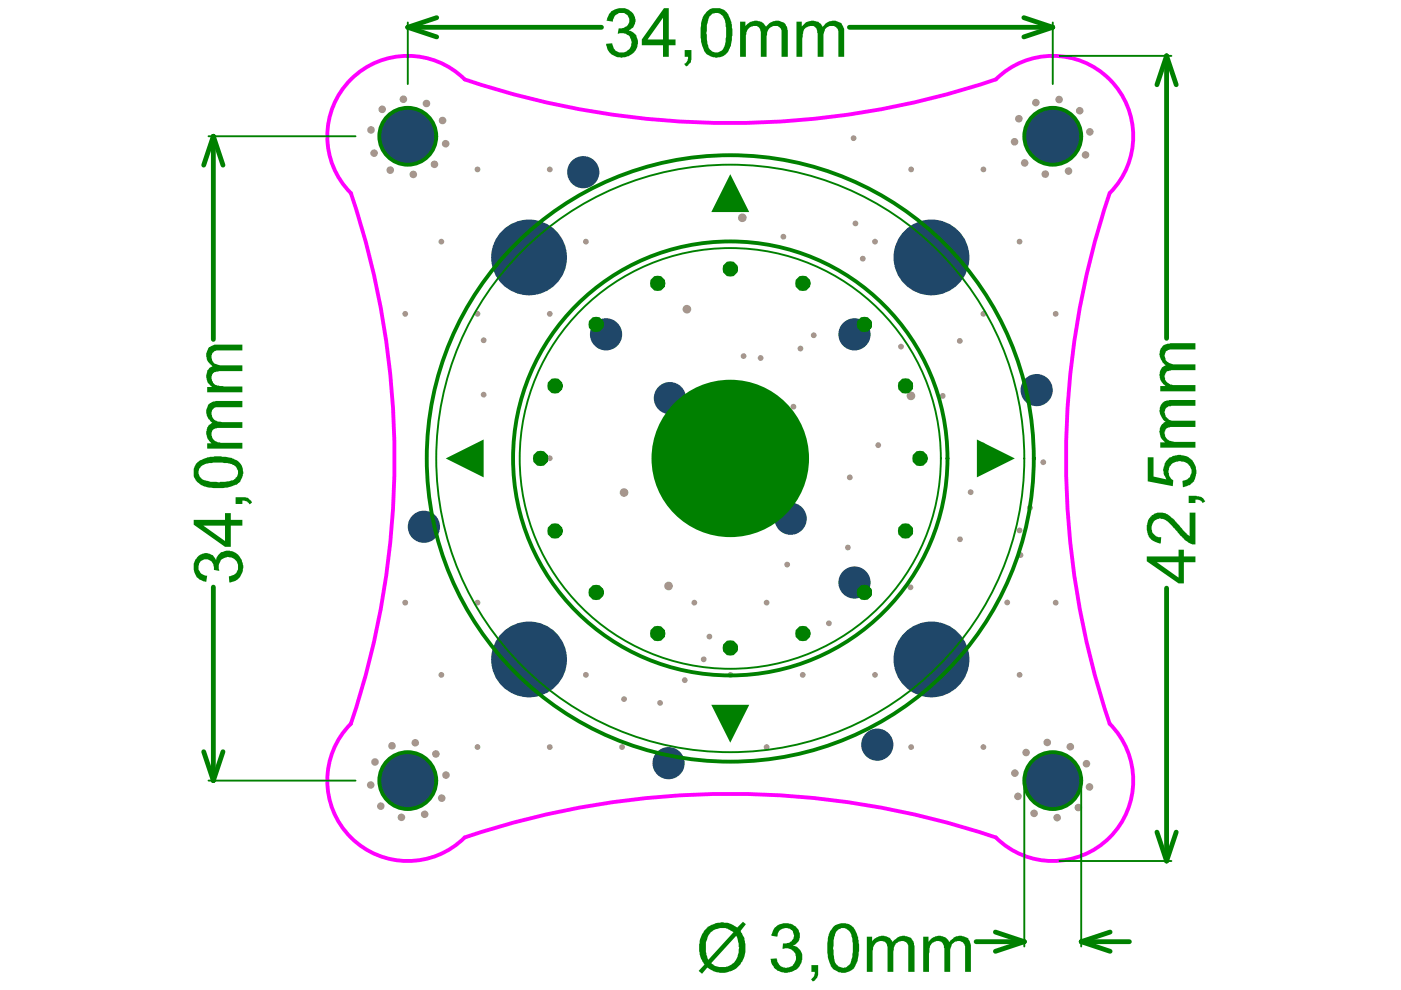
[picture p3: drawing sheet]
<svg xmlns="http://www.w3.org/2000/svg" width="297mm" height="210mm" viewBox="0 0 297 210" stroke-linecap="round" stroke-linejoin="round" font-family="sans-serif">
<circle cx="89.9" cy="111.7" r="3.4" fill="#1f4769"/>
<circle cx="112.2" cy="139.8" r="8" fill="#fff"/>
<circle cx="112.2" cy="139.8" r="8" fill="#1f4769"/>
<circle cx="123.7" cy="36.5" r="4.6" fill="#fff"/>
<circle cx="123.7" cy="36.5" r="3.4" fill="#1f4769"/>
<circle cx="141.7" cy="161.8" r="4.6" fill="#fff"/>
<circle cx="141.7" cy="161.8" r="3.4" fill="#1f4769"/>
<circle cx="150.4" cy="101.7" r="4.6" fill="#fff"/>
<circle cx="150.4" cy="101.7" r="3.4" fill="#1f4769"/>
<circle cx="181.2" cy="70.9" r="4.6" fill="#fff"/>
<circle cx="181.2" cy="70.9" r="3.4" fill="#1f4769"/>
<circle cx="112.2" cy="54.6" r="8" fill="#fff"/>
<circle cx="112.2" cy="54.6" r="8" fill="#1f4769"/>
<circle cx="142" cy="84.4" r="3.4" fill="#fff"/>
<circle cx="142" cy="84.4" r="3.4" fill="#1f4769"/>
<circle cx="186" cy="157.9" r="4.6" fill="#fff"/>
<circle cx="186" cy="157.9" r="3.4" fill="#1f4769"/>
<circle cx="181.2" cy="123.5" r="4.6" fill="#fff"/>
<circle cx="181.2" cy="123.5" r="3.4" fill="#1f4769"/>
<circle cx="219.8" cy="82.7" r="4.6" fill="#fff"/>
<circle cx="219.8" cy="82.7" r="3.4" fill="#1f4769"/>
<circle cx="197.5" cy="139.8" r="8" fill="#fff"/>
<circle cx="197.5" cy="139.8" r="8" fill="#1f4769"/>
<circle cx="167.6" cy="110" r="3.4" fill="#fff"/>
<circle cx="167.6" cy="110" r="3.4" fill="#1f4769"/>
<circle cx="128.5" cy="70.9" r="4.6" fill="#fff"/>
<circle cx="128.5" cy="70.9" r="3.4" fill="#1f4769"/>
<circle cx="86.5" cy="165.5" r="10.1" fill="#fff"/>
<circle cx="86.5" cy="165.5" r="6" fill="#1f4769"/>
<circle cx="86.5" cy="28.9" r="10.1" fill="#fff"/>
<circle cx="86.5" cy="28.9" r="6" fill="#1f4769"/>
<circle cx="223.2" cy="165.5" r="10.1" fill="#fff"/>
<circle cx="223.2" cy="165.5" r="6" fill="#1f4769"/>
<circle cx="197.5" cy="54.6" r="8" fill="#fff"/>
<circle cx="197.5" cy="54.6" r="8" fill="#1f4769"/>
<circle cx="223.2" cy="28.9" r="10.1" fill="#fff"/>
<circle cx="223.2" cy="28.9" r="6" fill="#1f4769"/>
<path d="M74.4 16.8a17.1 17.1 0 0 1 24.1 0 176.2 176.2 0 0 0 112.6 0 17.1 17.1 0 0 1 24.2 0 17.1 17.1 0 0 1 0 24.1 175.7 175.7 0 0 0 0 112.6 17.1 17.1 0 0 1 0 24.1 17.1 17.1 0 0 1-24.2 0 176.2 176.2 0 0 0-112.6 0 17.1 17.1 0 0 1-24.1 0 17.1 17.1 0 0 1 0-24.1 175.7 175.7 0 0 0 0-112.6 17 17 0 0 1 0-24.1z" fill="none" stroke="#f0f" stroke-width=".82"/>
<g fill="#a6968d">
<circle cx="102.5" cy="83.7" r=".61"/>
<circle cx="102.5" cy="72.1" r=".61"/>
<circle cx="216.2" cy="51.2" r=".61"/>
<circle cx="223.8" cy="66.5" r=".61"/>
<circle cx="216.2" cy="112.5" r=".61"/>
<circle cx="223.8" cy="127.8" r=".61"/>
<circle cx="216.2" cy="143.1" r=".61"/>
<circle cx="208.5" cy="35.9" r=".61"/>
<circle cx="208.5" cy="66.5" r=".61"/>
<circle cx="208.5" cy="158.4" r=".61"/>
<circle cx="193.2" cy="35.9" r=".61"/>
<circle cx="185.5" cy="51.2" r=".61"/>
<circle cx="185.5" cy="143.1" r=".61"/>
<circle cx="193.2" cy="158.4" r=".61"/>
<circle cx="170.2" cy="143.1" r=".61"/>
<circle cx="162.5" cy="127.8" r=".61"/>
<circle cx="154.9" cy="143.1" r=".61"/>
<circle cx="162.5" cy="158.4" r=".61"/>
<circle cx="147.2" cy="127.8" r=".61"/>
<circle cx="124.2" cy="51.2" r=".61"/>
<circle cx="124.2" cy="143.1" r=".61"/>
<circle cx="131.9" cy="158.4" r=".61"/>
<circle cx="116.6" cy="35.9" r=".61"/>
<circle cx="116.6" cy="66.5" r=".61"/>
<circle cx="116.6" cy="97.2" r=".61"/>
<circle cx="116.6" cy="158.4" r=".61"/>
<circle cx="101.2" cy="35.9" r=".61"/>
<circle cx="93.6" cy="51.2" r=".61"/>
<circle cx="101.2" cy="66.5" r=".61"/>
<circle cx="101.2" cy="97.2" r=".61"/>
<circle cx="101.2" cy="127.8" r=".61"/>
<circle cx="93.6" cy="143.1" r=".61"/>
<circle cx="101.2" cy="158.4" r=".61"/>
<circle cx="85.9" cy="66.5" r=".61"/>
<circle cx="85.9" cy="127.8" r=".61"/>
<circle cx="221.2" cy="98" r=".61"/>
<circle cx="218.4" cy="107.6" r=".61"/>
<circle cx="216.4" cy="117.7" r=".61"/>
<circle cx="213.6" cy="127.7" r=".61"/>
<circle cx="149.2" cy="139.8" r=".61"/>
<circle cx="140" cy="149" r=".61"/>
<circle cx="132.3" cy="148.2" r=".61"/>
<circle cx="150.4" cy="135" r=".61"/>
<circle cx="145.2" cy="144.2" r=".61"/>
<circle cx="166.1" cy="50.2" r=".61"/>
<circle cx="181.4" cy="47.4" r=".61"/>
<circle cx="181" cy="29.3" r=".61"/>
<circle cx="191" cy="73.5" r=".61"/>
<circle cx="203.5" cy="72.3" r=".61"/>
<circle cx="199.9" cy="83.9" r=".61"/>
<circle cx="179.8" cy="116.1" r=".61"/>
<circle cx="186.2" cy="94.4" r=".61"/>
<circle cx="132.3" cy="104.4" r=".92"/>
<circle cx="193" cy="124.5" r=".61"/>
<circle cx="175.7" cy="132.2" r=".61"/>
<circle cx="166.9" cy="119.7" r=".61"/>
<circle cx="153.2" cy="111.7" r=".61"/>
<circle cx="141.7" cy="124.2" r=".92"/>
<circle cx="81" cy="23.2" r=".8"/>
<circle cx="78.7" cy="27.5" r=".8"/>
<circle cx="79.3" cy="32.5" r=".8"/>
<circle cx="82.7" cy="36.1" r=".8"/>
<circle cx="87.6" cy="37" r=".8"/>
<circle cx="92.1" cy="34.8" r=".8"/>
<circle cx="94.5" cy="30.5" r=".8"/>
<circle cx="93.8" cy="25.6" r=".8"/>
<circle cx="90.4" cy="21.9" r=".8"/>
<circle cx="85.5" cy="21" r=".8"/>
<circle cx="145.6" cy="65.6" r=".92"/>
<circle cx="168.2" cy="90.5" r=".61"/>
<circle cx="164" cy="90.5" r=".61"/>
<circle cx="164" cy="86.2" r=".61"/>
<circle cx="168.2" cy="86.2" r=".61"/>
<circle cx="182.9" cy="54.8" r=".61"/>
<circle cx="193.1" cy="83.9" r=".92"/>
<circle cx="161.3" cy="75.9" r=".61"/>
<circle cx="157.6" cy="75.5" r=".61"/>
<circle cx="157.4" cy="46.2" r=".92"/>
<circle cx="208.3" cy="94.4" r=".61"/>
<circle cx="205.8" cy="104.4" r=".61"/>
<circle cx="203.5" cy="114.3" r=".61"/>
<circle cx="172.5" cy="71.1" r=".61"/>
<circle cx="180.2" cy="101.2" r=".61"/>
<circle cx="166.1" cy="100.3" r=".61"/>
<circle cx="169.7" cy="73.9" r=".61"/>
<circle cx="231.1" cy="28" r=".8"/>
<circle cx="230.2" cy="32.8" r=".8"/>
<circle cx="226.6" cy="36.3" r=".8"/>
<circle cx="221.6" cy="36.9" r=".8"/>
<circle cx="217.2" cy="34.5" r=".8"/>
<circle cx="215.1" cy="30.1" r=".8"/>
<circle cx="216" cy="25.2" r=".8"/>
<circle cx="219.6" cy="21.8" r=".8"/>
<circle cx="224.6" cy="21.1" r=".8"/>
<circle cx="228.9" cy="23.5" r=".8"/>
<circle cx="224.1" cy="173.4" r=".8"/>
<circle cx="219.2" cy="172.5" r=".8"/>
<circle cx="215.8" cy="168.8" r=".8"/>
<circle cx="215.2" cy="163.9" r=".8"/>
<circle cx="217.5" cy="159.6" r=".8"/>
<circle cx="222" cy="157.4" r=".8"/>
<circle cx="226.9" cy="158.3" r=".8"/>
<circle cx="230.3" cy="161.9" r=".8"/>
<circle cx="231" cy="166.9" r=".8"/>
<circle cx="228.6" cy="171.2" r=".8"/>
<circle cx="78.6" cy="166.4" r=".8"/>
<circle cx="79.5" cy="161.6" r=".8"/>
<circle cx="83.1" cy="158.1" r=".8"/>
<circle cx="88" cy="157.5" r=".8"/>
<circle cx="92.4" cy="159.9" r=".8"/>
<circle cx="94.6" cy="164.3" r=".8"/>
<circle cx="93.6" cy="169.2" r=".8"/>
<circle cx="90" cy="172.6" r=".8"/>
<circle cx="85.1" cy="173.3" r=".8"/>
<circle cx="80.7" cy="170.9" r=".8"/>
</g>
<g fill="#008000">
<path d="M154.8 36.9l4.1 8.1h-8.1z"/>
<path d="M207.1 93.2l8.1 4-8.1 4z"/>
<path d="M150.8 149.4h8.1l-4.1 8.1z"/>
<path d="M94.5 97.2l8-4v8z"/>
<circle cx="154.8" cy="97.2" r="16.3"/>
</g>
<g fill="none" stroke="#008000" stroke-width="1">
<path d="M86.5 5.8l6.1 2M86.5 5.8h41M92.6 3.7l-6.1 2.1M180.1 5.8h43.1M217.1 3.7l6.1 2.1M223.2 5.8l-6.1 2M247.3 11.8l-2 6.2M247.3 11.8v59.9M247.3 11.8l2.1 6.2M45.2 28.9l2.1 6.1M45.2 28.9l-2 6.1M45.2 28.9v43.1"/>
<path d="M45.2 124.5v41M247.3 124.7v57.9M43.2 159.4l2 6.1M47.3 159.4l-2.1 6.1M245.3 176.4l2 6.2M249.4 176.4l-2.1 6.2M207 199.7h10.2M211 197.6l6.2 2.1M217.2 199.7l-6.2 2M229.2 199.7h10.3M229.2 199.7l6.2 2M235.4 197.6l-6.2 2.1"/>
</g>
<path d="M86.5 4.8v13M223.2 4.8v13M224.6 11.8h23.8M44.2 28.9h31.2M44.2 165.5h31.2M217.2 166.9v33.8M229.2 166.9v33.8M224.6 182.6h23.8" fill="none" stroke="#008000" stroke-width=".4"/>
<g fill="#008000">
<path d="M41.8 118.2a2.3 2.3 0 0 1 4 .5 2.72 2.72 0 0 1 3.6-1.7 3.5 3.5 0 0 1 .5 6.2l-1.3 .3v-1.3a2 2 0 0 0 1.9-2 2 2 0 0 0-1.8-2 2.07 2.07 0 0 0-2.2 2.8l-1.1-.2a1.78 1.78 0 0 0-2.3-2.1 1.75 1.75 0 0 0-1 1.7 1.75 1.75 0 0 0 1.2 1.6l.6 .1-.2 1.3a3.2 3.2 0 0 1-2.3-4.7z"/>
<path d="M50 105.4h1.7a1.85 1.85 0 0 1 1.5 .7l.2 .4-.5 .5-.5-.7-.6-.2h-.4v.8h-1.4z"/>
<path d="M44.1 85.8l.8-.6 .9-.2h5.6v1.3h-4.8a1.45 1.45 0 0 0-1.6 .7 1.45 1.45 0 0 0 .2 1.7 1.7 1.7 0 0 0 1.5 .7l4.7 .1v1.2h-5a1.43 1.43 0 0 0-1.5 .9 1.43 1.43 0 0 0 .5 1.7l.8 .5 .6 .1h4.6v1.2h-7.5v-1.1h1a2.52 2.52 0 0 1 .2-4.4 2.68 2.68 0 0 1-1-3.8z"/>
<path d="M44.3 73.6l.5-.2a1.64 1.64 0 0 1 1.5-.3h5.1v1.2h-4.7a1.46 1.46 0 0 0-1.6 .5 1.46 1.46 0 0 0 0 1.7l.1 .2a2.93 2.93 0 0 0 1.9 .8h4.3v1.2l-5.1 .1a1.27 1.27 0 0 0-1.3 .6 1.27 1.27 0 0 0 .1 1.4 1.25 1.25 0 0 0 1.3 .9l1.1 .3h3.9v1.2h-7.5v-1.1h1a2.79 2.79 0 0 1-.5-4.1l.7-.3a2.7 2.7 0 0 1-.8-4.1z"/>
<path d="M244 109.5a3.3 3.3 0 0 1 4.7 .4l2.9 3.4 .6 .4v-5h1.3v6.7a3.4 3.4 0 0 1-2.9-1.6l-1-1.1a8.9 8.9 0 0 0-3.1-2.7 1.96 1.96 0 0 0-2.3 1.8 1.96 1.96 0 0 0 2 2.1l-.1 1.3-1.5-.5a3.3 3.3 0 0 1-1.3-4.1z"/>
<path d="M252 105.1l1.8 .1a1.58 1.58 0 0 1 1.7 1.1l-.5 .4-.6-.7-.9-.1v.8h-1.5z"/>
<path d="M243.3 97h1.3v4l2.7 .6a3.1 3.1 0 0 1 1.1-4.7 3.5 3.5 0 0 1 5.2 2.2 4.3 4.3 0 0 1-.9 3.4l-.5 .4-1.4 .4-.1-1.3a2.04 2.04 0 0 0 1.9-2.2 2.04 2.04 0 0 0-2.1-1.9 2.12 2.12 0 0 0-2.7 2.4 2 2 0 0 0 1 1.6l-.1 1.2-5.4-1z"/>
<path d="M246.5 85.3l.5-.3 .9-.2h5.6v1.2h-4.8a1.62 1.62 0 0 0-1.8 1.3 1.93 1.93 0 0 0 2.3 1.9h4.3v1.3h-4.9a1.45 1.45 0 0 0-1.7 1 2.05 2.05 0 0 0 2.1 2.2h4.5v1.2h-7.5v-1.1h1.1a2.63 2.63 0 0 1-.7-3.9l.7-.5-.2-.1a2.85 2.85 0 0 1-.4-4z"/>
<path d="M246.5 73.4l.4-.3 1.2-.3h5.4v1.3h-4.7a1.38 1.38 0 0 0-1.8 1.6 1.77 1.77 0 0 0 1.8 1.6h4.7v1.2h-5.2a1.33 1.33 0 0 0-1.2 .6 1.79 1.79 0 0 0 1.9 2.5h4.5v1.4h-7.5v-1.1h1.1a2.6 2.6 0 0 1-.5-4.1l.5-.3a3 3 0 0 1-1-3.6z"/>
<path d="M164.3 196.7a3.3 3.3 0 0 1 5.1 .6 2.35 2.35 0 0 1-1.2 3.1 2.81 2.81 0 0 1 1.1 4.7 3.5 3.5 0 0 1-5.2-.1l-.5-.8-.2-.9 1.3-.1a2.05 2.05 0 0 0 3 1.7 2.05 2.05 0 0 0 .2-3.4 2.4 2.4 0 0 0-2-.3l.1-1.2a2.4 2.4 0 0 0 1.7-.4 1.64 1.64 0 0 0 .4-2.1 1.64 1.64 0 0 0-2.1-.6l-.2 .1a1.57 1.57 0 0 0-1 1.6l-1.2-.2v-.3z"/>
<path d="M172 204.6h1.5v2a2 2 0 0 1-1.2 1.5l-.4-.5 .6-.5 .2-1h-.7z"/>
<path d="M183.8 198.6h1.1v1a2.54 2.54 0 0 1 4.3-.1v.2a2.88 2.88 0 0 1 3.3-1.1 1.09 1.09 0 0 1 1 .8l.2 .2 .2 .9v5.6h-1.3v-4.7a1.41 1.41 0 0 0-.6-1.7 1.41 1.41 0 0 0-1.8 .2l-.3 .1-.4 1-.1 5.1h-1.2v-4.9a1.51 1.51 0 0 0-1.3-1.7 1.51 1.51 0 0 0-1.7 1.1l-.2 1v4.5h-1.2z"/>
<path d="M195.7 198.6h1.2v1a2.69 2.69 0 0 1 4.1-.3l.3 .4 .1-.1a2.64 2.64 0 0 1 2.8-1.1 2.12 2.12 0 0 1 1.6 2.5v5.1h-1.2v-4.7a1.51 1.51 0 0 0-1.1-1.9 1.51 1.51 0 0 0-1.8 1.2l-.2 .7v4.7h-1.3l-.1-5.1a1.43 1.43 0 0 0-.8-1.4 1.43 1.43 0 0 0-1.5 .2l-.5 .6-.2 .7-.1 5h-1.3z"/>
<path d="M129.6 2.3a3.3 3.3 0 0 1 4.8 1 2.2 2.2 0 0 1-1.1 3.1 2.41 2.41 0 0 1 1.9 3.1 3.2 3.2 0 0 1-3.8 2.6 2.97 2.97 0 0 1-2.9-2.8h1.3a2 2 0 0 0 2 1.9 2 2 0 0 0 2-1.8 2.07 2.07 0 0 0-2.8-2.3l.2-1.1a1.85 1.85 0 0 0 2.2-2 1.78 1.78 0 0 0-2-1.2 1.78 1.78 0 0 0-1.5 1.8l-1.3-.2 .5-1.4z"/>
<path d="M145.2 10.6h1.4v1.9a1.33 1.33 0 0 1-.6 1.2l-.5 .4-.4-.5 .3-.2a1.36 1.36 0 0 0 .5-1.4h-.7z"/>
<path d="M156.9 4.6h1.1v1a2.53 2.53 0 0 1 4.4 .1 2.53 2.53 0 0 1 4.4-.1l.2 .8v5.6h-1.3v-4.7a1.47 1.47 0 0 0-.7-1.7 1.47 1.47 0 0 0-1.9 .4 2.25 2.25 0 0 0-.6 1.7v4.3h-1.2v-5a1.37 1.37 0 0 0-.6-1.3 1.37 1.37 0 0 0-1.5 0l-.7 .5-.4 1.2v4.6h-1.2z"/>
<path d="M168.9 4.6h1.1v1a2.79 2.79 0 0 1 4.1-.5l.3 .6a2.62 2.62 0 0 1 4.1-.6l.2 .4a1.63 1.63 0 0 1 .3 1.4v5.1h-1.2v-4.7a1.53 1.53 0 0 0-.9-1.7 1.53 1.53 0 0 0-1.9 .5l-.4 1.2v4.7h-1.2l-.1-5.1a1.27 1.27 0 0 0-.6-1.3 1.27 1.27 0 0 0-1.5 .1 1.24 1.24 0 0 0-.9 1.3l-.2 1.2v3.8h-1.2z"/>
<path d="M43.1 111.4l4.6 3.3v-3.3zM41.1 110.2h6.6v-1.4h1.2v1.4h2.5v1.2h-2.5v4.5h-1.2l-6.6-4.7z"/>
<path d="M42.6 98.9a1.82 1.82 0 0 0-.3 2 1.82 1.82 0 0 0 1.7 1.1 8.9 8.9 0 0 0 5-.1 1.76 1.76 0 0 0 1.5-1.8 1.76 1.76 0 0 0-1.6-1.7 10.5 10.5 0 0 0-6.1 .3zM41.6 98.3l.8-.7h.2a8.3 8.3 0 0 1 4-.8h.3a5.7 5.7 0 0 1 4.2 1.6 3.2 3.2 0 0 1-.9 4.4 10.8 10.8 0 0 1-7.5 .1l-.3-.2a2.85 2.85 0 0 1-.9-4.1z"/>
<path d="M245.3 119.2l4.6 3.3v-3.3zM243.1 118h6.8v-1.4h1.1v1.4h2.5v1.2h-2.5v4.5h-1.1l-6.8-4.7z"/>
<path d="M149.3 197.4a4.3 4.3 0 0 1 3.3-1.8h1.7l2 1.1 1.2-1.3 .6 .6-1.1 1.4a6.9 6.9 0 0 1 1 4.5 4.9 4.9 0 0 1-8 3.2l-1.2 1.4-.7-.6 1.3-1.4a6.4 6.4 0 0 1-.1-7.1zM150.5 197.9a6.4 6.4 0 0 0-.5 5.2l.2 .4 5.3-5.8a3.6 3.6 0 0 0-5 .2zM156.1 198.4l-5.3 5.8a3.5 3.5 0 0 0 3.9 .6 3.5 3.5 0 0 0 1.9-3.4v-.7a4 4 0 0 0-.5-2.3z"/>
<path d="M177.2 197.6a11.6 11.6 0 0 0-.3 5.9 1.77 1.77 0 0 0 1.5 1.6 1.77 1.77 0 0 0 1.9-1 9.8 9.8 0 0 0-.1-6.5 1.75 1.75 0 0 0-3 0zM176.6 196.6a3 3 0 0 1 5.1 1.6l.2 .4 .1 .9a8.9 8.9 0 0 1-.5 4.8 2.95 2.95 0 0 1-2.7 2 2.95 2.95 0 0 1-2.8-1.9 10.7 10.7 0 0 1-.3-6.1l.3-.9z"/>
<path d="M140.6 3.8l-3.3 4.6h3.3zM140.8 1.7h1v6.7h1.4v1.2h-1.4v2.4h-1.2v-2.4h-4.5v-1.2z"/>
<path d="M150.4 3.5v.1a11.6 11.6 0 0 0-.3 5.9 1.85 1.85 0 0 0 2 1.6 1.85 1.85 0 0 0 1.6-1.9 10.5 10.5 0 0 0-.3-5.4 1.8 1.8 0 0 0-3-.3zM149.8 2.6a3 3 0 0 1 5.1 1.6 6.2 6.2 0 0 1 .4 2.8 7.4 7.4 0 0 1-1 4.1 3.1 3.1 0 0 1-3.2 1 3.1 3.1 0 0 1-2.3-2.5 10.6 10.6 0 0 1 .4-6.2z"/>
</g>
<g fill="none" stroke="#008000" stroke-width="2.4">
<circle cx="154.8" cy="57" r=".4"/>
<circle cx="126.4" cy="68.8" r=".4"/>
<circle cx="139.4" cy="60.1" r=".4"/>
<circle cx="170.2" cy="60.1" r=".4"/>
<circle cx="183.3" cy="68.8" r=".4"/>
<circle cx="114.6" cy="97.2" r=".4"/>
<circle cx="117.7" cy="81.8" r=".4"/>
<circle cx="192" cy="81.8" r=".4"/>
<circle cx="195.1" cy="97.2" r=".4"/>
<circle cx="117.7" cy="112.6" r=".4"/>
<circle cx="192" cy="112.6" r=".4"/>
<circle cx="126.4" cy="125.6" r=".4"/>
<circle cx="139.4" cy="134.3" r=".4"/>
<circle cx="154.8" cy="137.4" r=".4"/>
<circle cx="170.2" cy="134.3" r=".4"/>
<circle cx="183.3" cy="125.6" r=".4"/>
</g>
<g fill="none" stroke="#008000" stroke-width=".82">
<circle cx="86.5" cy="28.9" r="6"/>
<circle cx="223.2" cy="28.9" r="6"/>
<circle cx="154.8" cy="97.2" r="16.3"/>
<circle cx="154.8" cy="97.2" r="46"/>
<circle cx="154.9" cy="97.2" r="64.3"/>
<circle cx="86.5" cy="165.5" r="6"/>
<circle cx="223.2" cy="165.5" r="6"/>
</g>
<g fill="none" stroke="#008000" stroke-width=".4">
<circle cx="154.8" cy="97.2" r="44.6"/>
<circle cx="154.9" cy="97.2" r="62.3"/>
</g>
</svg>
